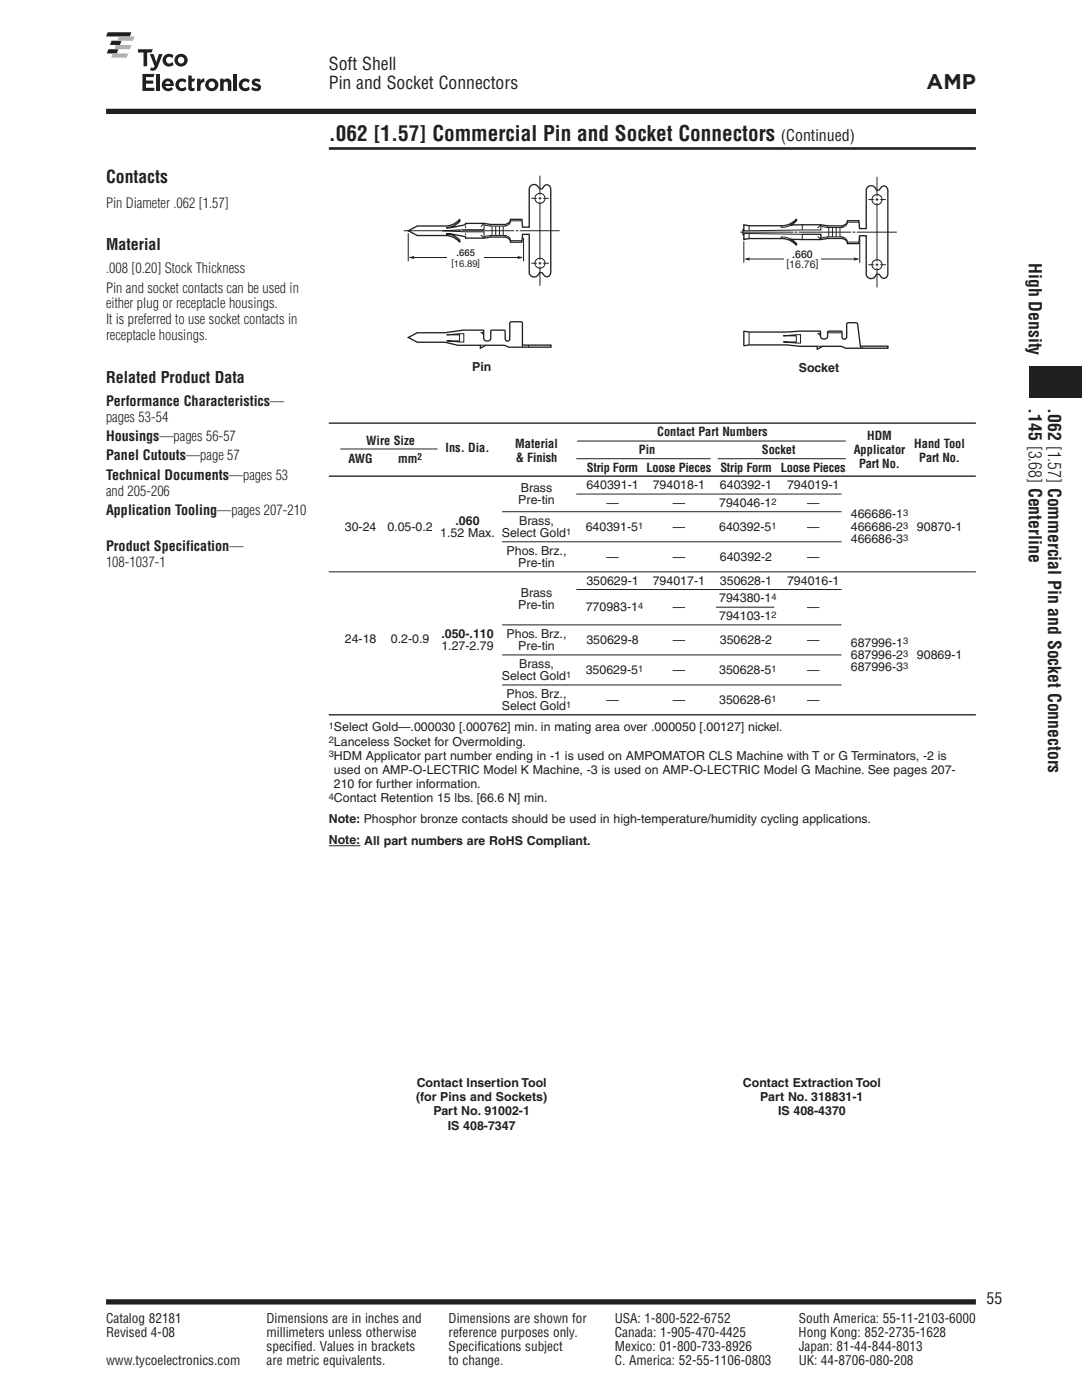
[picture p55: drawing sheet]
<svg xmlns="http://www.w3.org/2000/svg" width="216mm" height="279mm" viewBox="0 0 216 279" stroke-linecap="round" stroke-linejoin="round" font-family="sans-serif">
<defs><g id="words">
<g font-size="4.2" fill="#231f20">
<text x="184.9" y="17.8">AMP</text>
<text x="65.6" y="28">.062 [1.57] Commercial Pin and Socket Connectors</text>
</g>
<g font-size="3.5" fill="#231f20">
<text x="65.6" y="14">Soft Shell</text>
<text x="65.6" y="17.9">Pin and Socket Connectors</text>
<text x="21.2" y="36.5">Contacts</text>
<text x="205.3" y="52.5" transform="rotate(90 205.3 52.5)">High Density</text>
<text x="205.3" y="81.5" transform="rotate(90 205.3 81.5)">.145 [3.68] Centerline</text>
<text x="209.2" y="81.5" transform="rotate(90 209.2 81.5)">.062 [1.57] Commercial Pin and Socket Connectors</text>
</g>
<g font-size="3.2" fill="#231f20">
<text x="155.8" y="28">(Continued)</text>
<text x="21.2" y="49.9">Material</text>
<text x="21.2" y="76.4">Related Product Data</text>
<text x="196.8" y="260.3">55</text>
</g>
<g font-size="2.8" fill="#231f20">
<text x="21.2" y="41.5">Pin Diameter .062 [1.57]</text>
<text x="21.2" y="54.5">.008 [0.20] Stock Thickness</text>
<text x="21.2" y="58.4">Pin and socket contacts can be used in</text>
<text x="21.2" y="61.6">either plug or receptacle housings.</text>
<text x="21.2" y="64.7">It is preferred to use socket contacts in</text>
<text x="21.2" y="67.9">receptacle housings.</text>
<text x="21.2" y="81">Performance Characteristics—</text>
<text x="21.2" y="84.1">pages 53-54</text>
<text x="21.2" y="88">Housings—pages 56-57</text>
<text x="21.2" y="91.9">Panel Cutouts—page 57</text>
<text x="21.2" y="95.8">Technical Documents—pages 53</text>
<text x="21.2" y="99">and 205-206</text>
<text x="21.2" y="102.8">Application Tooling—pages 207-210</text>
<text x="21.2" y="109.9">Product Specification—</text>
<text x="21.2" y="113.1">108-1037-1</text>
</g>
<g font-size="2.6" fill="#231f20">
<text x="21.2" y="264">Catalog 82181</text>
<text x="21.2" y="266.9">Revised 4-08</text>
<text x="53.2" y="264">Dimensions are in inches and</text>
<text x="53.2" y="266.9">millimeters unless otherwise</text>
<text x="53.2" y="269.7">specified. Values in brackets</text>
<text x="89.5" y="264">Dimensions are shown for</text>
<text x="89.5" y="266.9">reference purposes only.</text>
<text x="89.5" y="269.7">Specifications subject</text>
<text x="122.7" y="264">USA: 1-800-522-6752</text>
<text x="122.7" y="266.9">Canada: 1-905-470-4425</text>
<text x="122.7" y="269.7">Mexico: 01-800-733-8926</text>
<text x="159.4" y="266.9">Hong Kong: 852-2735-1628</text>
<text x="159.4" y="264">South America: 55-11-2103-6000</text>
<text x="159.4" y="269.7">Japan: 81-44-844-8013</text>
<text x="21.2" y="272.5">www.tycoelectronics.com</text>
<text x="53.2" y="272.5">are metric equivalents.</text>
<text x="89.5" y="272.5">to change.</text>
<text x="122.7" y="272.5">C. America: 52-55-1106-0803</text>
<text x="159.4" y="272.5">UK: 44-8706-080-208</text>
</g>
<g font-size="2.5" fill="#231f20">
<text x="94.2" y="74.1">Pin</text>
<text x="159.4" y="74.3">Socket</text>
<text x="73.1" y="88.8">Wire Size</text>
<text x="102.8" y="89.3">Material</text>
<text x="131.1" y="87">Contact Part Numbers</text>
<text x="173" y="87.8">HDM</text>
<text x="182.4" y="89.3">Hand Tool</text>
<text x="69.5" y="92.3">AWG</text>
<text x="79.5" y="92.3">mm</text>
<text x="88.9" y="90.2">Ins. Dia.</text>
<text x="102.9" y="92.2">&amp; Finish</text>
<text x="117.1" y="94.1">Strip Form Loose Pieces</text>
<text x="127.5" y="90.6">Pin</text>
<text x="143.7" y="94.1">Strip Form</text>
<text x="152" y="90.6">Socket</text>
<text x="155.8" y="94.1">Loose Pieces</text>
<text x="170.4" y="90.6">Applicator</text>
<text x="171.4" y="93.4">Part No.</text>
<text x="183.4" y="92.2">Part No.</text>
<text x="103.4" y="100.6">Pre-tin</text>
<text x="103.9" y="98.2">Brass</text>
<text x="117" y="97.6">640391-1</text>
<text x="121" y="101.2">—</text>
<text x="130.2" y="97.6">794018-1</text>
<text x="134.2" y="101.2">—</text>
<text x="143.5" y="101.2">794046-1</text>
<text x="143.7" y="97.6">640392-1</text>
<text x="157.1" y="97.6">794019-1</text>
<text x="161" y="101.2">—</text>
<text x="68.8" y="105.9">30-24</text>
<text x="77.3" y="105.9">0.05-0.2</text>
<text x="87.8" y="107.2">1.52 Max. Select Gold</text>
<text x="90.9" y="104.7">.060</text>
<text x="103.6" y="104.7">Brass,</text>
<text x="116.9" y="105.9">640391-5</text>
<text x="134.2" y="105.9">—</text>
<text x="143.5" y="105.9">640392-5</text>
<text x="161" y="105.9">—</text>
<text x="169.8" y="103.5">466686-1</text>
<text x="169.8" y="105.9">466686-2</text>
<text x="183" y="105.9">90870-1</text>
<text x="101.1" y="110.7">Phos. Brz.,</text>
<text x="103.4" y="113.2">Pre-tin</text>
<text x="121" y="111.9">—</text>
<text x="134.2" y="111.9">—</text>
<text x="143.6" y="111.9">640392-2</text>
<text x="161" y="111.9">—</text>
<text x="169.8" y="108.4">466686-3</text>
<text x="103.9" y="119.2">Brass</text>
<text x="117" y="116.7">350629-1</text>
<text x="130.2" y="116.7">794017-1</text>
<text x="143.7" y="116.7">350628-1</text>
<text x="157.1" y="116.7">794016-1</text>
<text x="103.4" y="121.6">Pre-tin</text>
<text x="116.9" y="122">770983-1</text>
<text x="134.2" y="122">—</text>
<text x="143.5" y="120.2">794380-1</text>
<text x="143.5" y="123.7">794103-1</text>
<text x="161" y="122">—</text>
<text x="68.8" y="128.3">24-18</text>
<text x="78" y="128.3">0.2-0.9</text>
<text x="88.1" y="127.3">.050-.110</text>
<text x="88.1" y="129.7">1.27-2.79</text>
<text x="101.1" y="127.3">Phos. Brz.,</text>
<text x="103.4" y="129.7">Pre-tin</text>
<text x="117" y="128.5">350629-8</text>
<text x="134.2" y="128.5">—</text>
<text x="143.6" y="128.5">350628-2</text>
<text x="161" y="128.5">—</text>
<text x="169.8" y="129">687996-1</text>
<text x="169.8" y="131.5">687996-2</text>
<text x="183" y="131.5">90869-1</text>
<text x="100.1" y="135.7">Select Gold</text>
<text x="103.6" y="133.3">Brass,</text>
<text x="116.9" y="134.5">350629-5</text>
<text x="134.2" y="134.5">—</text>
<text x="143.5" y="134.5">350628-5</text>
<text x="161" y="134.5">—</text>
<text x="169.8" y="134">687996-3</text>
<text x="100.1" y="141.7">Select Gold</text>
<text x="101.1" y="139.3">Phos. Brz.,</text>
<text x="121" y="140.5">—</text>
<text x="134.2" y="140.5">—</text>
<text x="143.5" y="140.5">350628-6</text>
<text x="161" y="140.5">—</text>
<text x="66.6" y="146">Select Gold—.000030 [.000762] min. in mating area over .000050 [.00127] nickel.</text>
<text x="66.6" y="148.8">Lanceless Socket for Overmolding.</text>
<text x="66.6" y="151.6">HDM Applicator part number ending in -1 is used on AMPOMATOR CLS Machine with T or G Terminators, -2 is</text>
<text x="66.6" y="154.4">used on AMP-O-LECTRIC Model K Machine, -3 is used on AMP-O-LECTRIC Model G Machine. See pages 207-</text>
<text x="66.6" y="157.3">210 for further information.</text>
<text x="66.6" y="160.1">Contact Retention 15 lbs. [66.6 N] min.</text>
<text x="65.6" y="164.3">Note: Phosphor bronze contacts should be used in high-temperature/humidity cycling applications.</text>
<text x="65.6" y="168.5">Note: All part numbers are RoHS Compliant.</text>
<text x="83" y="219.8">(for Pins and Sockets)</text>
<text x="83.2" y="217">Contact Insertion Tool</text>
<text x="148.2" y="217">Contact Extraction Tool</text>
<text x="151.7" y="219.8">Part No. 318831-1</text>
<text x="86.5" y="222.6">Part No. 91002-1</text>
<text x="89.4" y="225.4">IS 408-7347</text>
<text x="155.2" y="222.6">IS 408-4370</text>
</g>
<g font-size="2.1" fill="#231f20">
<text x="156.9" y="53.3">[16.76]</text>
<text x="158.1" y="51.5">.660</text>
</g>
<g font-size="1.9" fill="#231f20">
<text x="90.1" y="53">[16.89]</text>
<text x="91.1" y="51.2">.665</text>
<text x="83.3" y="91.9">2</text>
<text x="153.9" y="100.7">2</text>
<text x="113" y="106.7">1</text>
<text x="127.3" y="105.5">1</text>
<text x="153.9" y="105.5">1</text>
<text x="180.2" y="103">3</text>
<text x="180.2" y="105.5">3</text>
<text x="180.2" y="108">3</text>
<text x="153.9" y="119.8">4</text>
<text x="127.3" y="121.5">4</text>
<text x="153.9" y="123.3">2</text>
<text x="180.2" y="128.6">3</text>
<text x="180.2" y="131.1">3</text>
<text x="113" y="135.3">1</text>
<text x="127.3" y="134.1">1</text>
<text x="153.9" y="134.1">1</text>
<text x="180.2" y="133.5">3</text>
<text x="113" y="141.3">1</text>
<text x="153.9" y="140.1">1</text>
<text x="65.6" y="145.5">1</text>
<text x="65.6" y="148.3">2</text>
<text x="65.6" y="151.2">3</text>
<text x="65.6" y="159.6">4</text>
</g>
</g></defs>
<path d="M21.2 259.8h173.5" fill="none" stroke="#231f20" stroke-width="1.1" stroke-linecap="butt"/>
<path d="M65.6 24.9h129.1v4.2h-129.1z" fill="#fff"/>
<path d="M65.6 29.6h129.1" fill="none" stroke="#231f20" stroke-width=".53"/>
<path d="M154.5 6.4h40.2v12.3h-40.2z" fill="#fff"/>
<path d="M21.2 22.2h173.5" fill="none" stroke="#231f20" stroke-width="1.1" stroke-linecap="butt"/>
<path d="M21.2 6.4h40.2v13.8h-40.2z" fill="#fff"/>
<g fill="#231f20">
<path d="M21.5 6.4h4.7l-.3 .9h-4.7z"/>
<path d="M22.3 8.1h2l-.4 .9h-2z"/>
<path d="M21.6 9.8h2l-.3 .9h-2z"/>
</g>
<g fill="#b2b3b7">
<path d="M23.8 7.3h3.1l-.4 .8h-3.1z"/>
<path d="M23.1 9h3.1l-.3 .8h-3.1z"/>
<path d="M22.5 10.7h3.1l-.3 .8h-3.1z"/>
</g>
<g fill="#231f20">
<path d="M29.9 10.8h.7l.6 1.6 .5-1.6h.7l-.9 2.5a1.04 1.04 0 0 1-1.6 .7l.3-.5h.4l.3-.3z"/>
<path d="M27.5 9.8h3l-.3 .7h-.8v2.7h-.8v-2.7h-1.1z"/>
<path d="M32.9 11a1.34 1.34 0 0 1 1.7 .1l-.2 .5a.69 .69 0 0 0-1.1-.1 .69 .69 0 0 0 .1 1.1 .69 .69 0 0 0 1-.3l.2 .6a1.28 1.28 0 0 1-1.8-.1 1.28 1.28 0 0 1 .1-1.8z"/>
<path d="M28.4 14.8h2.5l-.3 .6h-1.5v.7h1.5v.6h-1.5v.8h1.7v.6h-2.4z"/>
<path d="M31.2 14.8h.7v3.3h-.7z"/>
<path d="M37.6 15.1h.7v.6h.6l-.2 .6h-.4v1a.33 .33 0 0 0 .5 .2v.5l-.3 .2a.7 .7 0 0 1-.9-.7z"/>
<path d="M43.9 15.7h.7v.4a.84 .84 0 0 1 1-.4 .84 .84 0 0 1 .6 .9v1.5h-.7l-.1-1.6a.43 .43 0 0 0-.7 0l-.1 1.6h-.7z"/>
<path d="M46.6 14.8h.7v.6h-.7z"/>
<path d="M46.6 15.7h.7v2.4h-.7z"/>
<path d="M50.5 15.9a1.33 1.33 0 0 1 1.5 0l-.2 .5-.3-.1a.45 .45 0 0 0-.6 .1l.1 .1a1.06 1.06 0 0 1 1 1.2 1.31 1.31 0 0 1-1.9 .1l.2-.5 .3 .2a.58 .58 0 0 0 .9 0l-.2-.2a1.03 1.03 0 0 1-1-1.2z"/>
<path d="M35.5 15.9a1.34 1.34 0 0 1 1.7 .1l-.2 .6a.69 .69 0 0 0-1.1-.2 .69 .69 0 0 0 .1 1.1 .69 .69 0 0 0 1-.2l.2 .5a1.28 1.28 0 0 1-1.9 0 1.28 1.28 0 0 1 .2-1.9z"/>
<path d="M48.1 15.9a1.34 1.34 0 0 1 1.7 .1l-.2 .6a.69 .69 0 0 0-1.1-.2 .69 .69 0 0 0 .1 1.1 .69 .69 0 0 0 1-.2l.2 .5a1.28 1.28 0 0 1-1.8 0 1.28 1.28 0 0 1 .1-1.9z"/>
<path d="M39.3 15.7h.7v.5a.75 .75 0 0 1 .8-.5v.7a.72 .72 0 0 0-.8 .8v.9h-.7z"/>
<path d="M205.3 73h10.6v6.4h-10.6z"/>
<path d="M35.5 12a.66 .66 0 0 1 1.3 0 .66 .66 0 0 1-1.3 0zM34.8 12a1.3 1.3 0 0 0 2.6 0 1.3 1.3 0 0 0-2.6 0z"/>
<path d="M33.2 16.3a.51 .51 0 0 1 .8 .4h-1zM32.8 15.9a1.29 1.29 0 0 0-.2 1.9 1.29 1.29 0 0 0 2-.1l-.4-.3-.2 .1a.66 .66 0 0 1-1-.3h1.7a1.22 1.22 0 0 0-.5-1.3 1.22 1.22 0 0 0-1.4 0z"/>
<path d="M41.6 16.9a.66 .66 0 0 1 1.3 0 .66 .66 0 0 1-1.3 0zM41 17a1.3 1.3 0 0 0 2.6 0 1.3 1.3 0 0 0-2.6 0z"/>
</g>
<path d="M65.6 84.4h129.1M65.6 95h129.1M65.6 142.7h129.1" fill="none" stroke="#231f20" stroke-width=".26"/>
<path d="M115 98.6h52.9M65.6 114.1h129.1M100.2 102.1h67.7M100.2 108.1h67.7M115 117.7h52.9M100.2 124.7h67.7M100.2 130.7h67.7M100.2 136.7h67.7M142.9 121.2h11.6M65.6 168.8h6.3" fill="none" stroke="#231f20" stroke-width=".2"/>
<path d="M65.4 215.2h61.4v11.6h-61.4z" fill="#fff"/>
<g fill="none" stroke="#231f20" stroke-width=".2">
<path d="M106 39.6h1.1M107.5 39.6h.5M107.7 35.1v3.8M107.7 39.3v.6M108.4 39.6h1.1M81.5 46.6v5.6M82 51.4h21.9M67.9 89.6h19.4"/>
<circle cx="107.7" cy="39.6" r="1"/>
</g>
<path d="M89.3 50.9h7.3v1.1h-7.3z" fill="#fff"/>
<g fill="none" stroke="#231f20" stroke-width=".2">
<path d="M80.6 46.1h10.5M91.4 46.1h.5M92.2 46.1h10.4M92.9 45.2v.3M92.9 46.6v.4M96 45.2l.6-.6v1.2l-8.3 .2 8.3 .3v1.2l-.6-.6M96.6 47.2l1.3-.2h3a1.13 1.13 0 0 1 1 1.3M97.9 44.8v.3M97.9 47v.3M100.8 44.8v.3M100.8 47v.3M101.9 44.1h2.3"/>
<path d="M101.9 48h2.3M101.9 43.8a1.15 1.15 0 0 1-1.1 1.3h-2.9l-1.3-.2M102.9 46.1h.5M103.7 46.1h8M104.5 47.4v4.8M106 52.5h1.1M107.5 52.5h.5M107.7 40.2v11.7M107.7 52.3v.5M107.7 53.2v3.8M108.4 52.5h1.1M89.1 66.8l3.5-.2v1.7l-3.5-.3h2.6v-1.2z"/>
<path d="M95.8 68.9h1.2M96.5 66.3h-.5l.5 .5M104.2 68.8v.5M105.5 68.9v.4"/>
<circle cx="107.7" cy="52.5" r="1"/>
</g>
<path d="M81.5 46.1l1.8-1 6.4-.1a3.7 3.7 0 0 0 2-1.2l.1 .1a1.73 1.73 0 0 1-1.4 1.3l-1.4 .2h.9l3-.5v-.3l8 .2a1.1 1.1 0 0 0 1-1h2.2l.2 1.5h1.3v-7.7a1.01 1.01 0 0 1 1-.8 1.01 1.01 0 0 1 1 .8l.2 .1 .5-.2a.82 .82 0 0 1 .9-.6 .82 .82 0 0 1 .7 .9v16.5a.81 .81 0 0 1-1.1 .9l-.7-.8h-.3l-.2 .2a1.01 1.01 0 0 1-1 .7 1.01 1.01 0 0 1-1-.8v-7.7h-1.3l-.2 1.5h-2.2a1.13 1.13 0 0 0-1.1-1h-2.9l-1.3 .2h-3.7v-.3l-3-.5h-.9a3.7 3.7 0 0 1 2.8 1.3l-.1 .3a3.7 3.7 0 0 0-2.7-1.3h-5.7zM81.5 67.4l1.8-1h5.5l3.6-.5h4.1v1.6a.73 .73 0 0 0 .7 .6 .73 .73 0 0 0 .7-.6l.1-1.5 2.6-.1 .2 .2v1.7l.1 .2h.6l.2-.3v-3.3l.4-.2h1.8l.2 .1 .1 .2v4.4h5.7v.4h-8.4l-.9-.4h-3.7l-1 .6v-.6h-4.6l-2.5-.6h-5.5z" fill="none" stroke="#231f20" stroke-width=".26"/>
<g fill="#231f20">
<path d="M81.5 51.4l1.2-.3-.2 .3 .2 .3z"/>
<path d="M103.2 51.1l1.2 .3-1.2 .3 .2-.3z"/>
</g>
<path d="M98.2 45.1v1.8M98.9 45.2v1.7M99.7 45.1v1.8M100.4 45.2v1.7" fill="none" stroke="#231f20" stroke-width=".2"/>
<g fill="#fff">
<path d="M65.4 177.8h61.4v36.3h-61.4z"/>
<path d="M141.3 215.2h41.4v8.8h-41.4z"/>
</g>
<g fill="none" stroke="#231f20" stroke-width=".2">
<path d="M173.3 39.8h1.1M174.7 39.8h.6M175 35.3v3.9M175 39.5v.6M175.7 39.8h1.1M148.4 48.2v4.3M149 51.7h22.1"/>
<circle cx="175" cy="39.8" r="1.01"/>
</g>
<path d="M156.5 51.2h7.3v1.1h-7.3z" fill="#fff"/>
<g fill="none" stroke="#231f20" stroke-width=".2">
<path d="M147.7 46.3h10.6M148.4 46.8v-.2l15.4 .2v1M149.5 45v1M149.5 46.6v1M157.8 44.9l-.7 .3-.9 .2h-.3v-.3M158.5 46.3h.6M159.4 46.3h10.4M160.1 46.8h3.7v1M160.1 44.9v1M160.1 46.8v1M163.2 45.5l.6-.6v1l-15.4 .2v-.2M163.2 47.2l.6 .6"/>
<path d="M163.8 47.5l1.3-.2h3a1.2 1.2 0 0 1 1 1.3M165.1 45.1v.3M165.1 47.3v.3M168 45.1v.3M168 47.3v.3M169.1 44.3h2.3M169.1 48.3h2.3M169.1 44.1a1.23 1.23 0 0 1-1.1 1.3h-2.9l-1.3-.2M170.1 46.3h.6M171 46.3h7.9M171.6 47.4v5.1M173.3 52.8h1.1"/>
<path d="M174.7 52.8h.6M175 40.5v11.7M175 52.6v.5M175 53.5v3.9M175.7 52.8h1.1M149.5 66.3v2.5M156.3 67l3.4-.2v1.7l-3.4-.3h2.6v-1.2zM163 69.1h1.2M163.7 66.5h-.5l.5 .5"/>
<circle cx="175" cy="52.8" r="1.01"/>
</g>
<path d="M148.4 44.9l1.1 .1h7.4a3.7 3.7 0 0 0 2-1.2v.2l-1.1 .9h6l1.3 .2h3a1.11 1.11 0 0 0 1-1.1h2.3l.1 1.6h1.3v-7.8a1.02 1.02 0 0 1 1-.7 1.02 1.02 0 0 1 1 .7l.3 .2 .4-.2a.82 .82 0 0 1 1-.7 .82 .82 0 0 1 .7 1v16.5a.81 .81 0 0 1-1.1 .9l-.7-.8h-.3l-.3 .2a1.02 1.02 0 0 1-1 .7 1.02 1.02 0 0 1-1-.8v-7.7h-1.3l-.1 1.5h-2.3a1.14 1.14 0 0 0-1.1-1h-2.9l-1.3 .2h-6l1.1 .8v.3a3.7 3.7 0 0 0-2.7-1.3h-6.7l-1.1 .2v-1h-.2zM148.4 66.1l1.1 .2h7.6l2.5-.2h4.1v1a.73 .73 0 0 0 .7 .6 .73 .73 0 0 0 .7-.6l.1-.9 2.6-.1 .2 .2v1.1l.2 .2 .5 .1 .2-.4 .1-2.7 .3-.2h1.4l.4 .2 .6 4.5h5.5v.4h-8.5l-.8-.4h-3.8l-1 .6v-.6h-3.5l-2.5-.3h-7.6l-1.1 .2z" fill="none" stroke="#231f20" stroke-width=".26"/>
<g fill="#231f20">
<path d="M148.4 51.7l1.3-.3-.3 .3 .3 .3z"/>
<path d="M170.3 51.4l1.2 .3-1.2 .3 .2-.3z"/>
</g>
<path d="M155.9 47.6v-.3h.3l.9 .1 .7 .4M165.4 45.5v1.7M166.1 45.5v1.7M166.9 45.5v1.7M167.6 45.5v1.7M165.2 66.4h2.8M171.6 69.1l.3 .3 .4 .1M115 91.5h26.8M115.2 88h53.6M143.2 91.5h25.6" fill="none" stroke="#231f20" stroke-width=".2"/>
<path d="M140.2 183.3h43.6v30.2h-43.6z" fill="#fff"/>
<use href="#words"/>
</svg>
